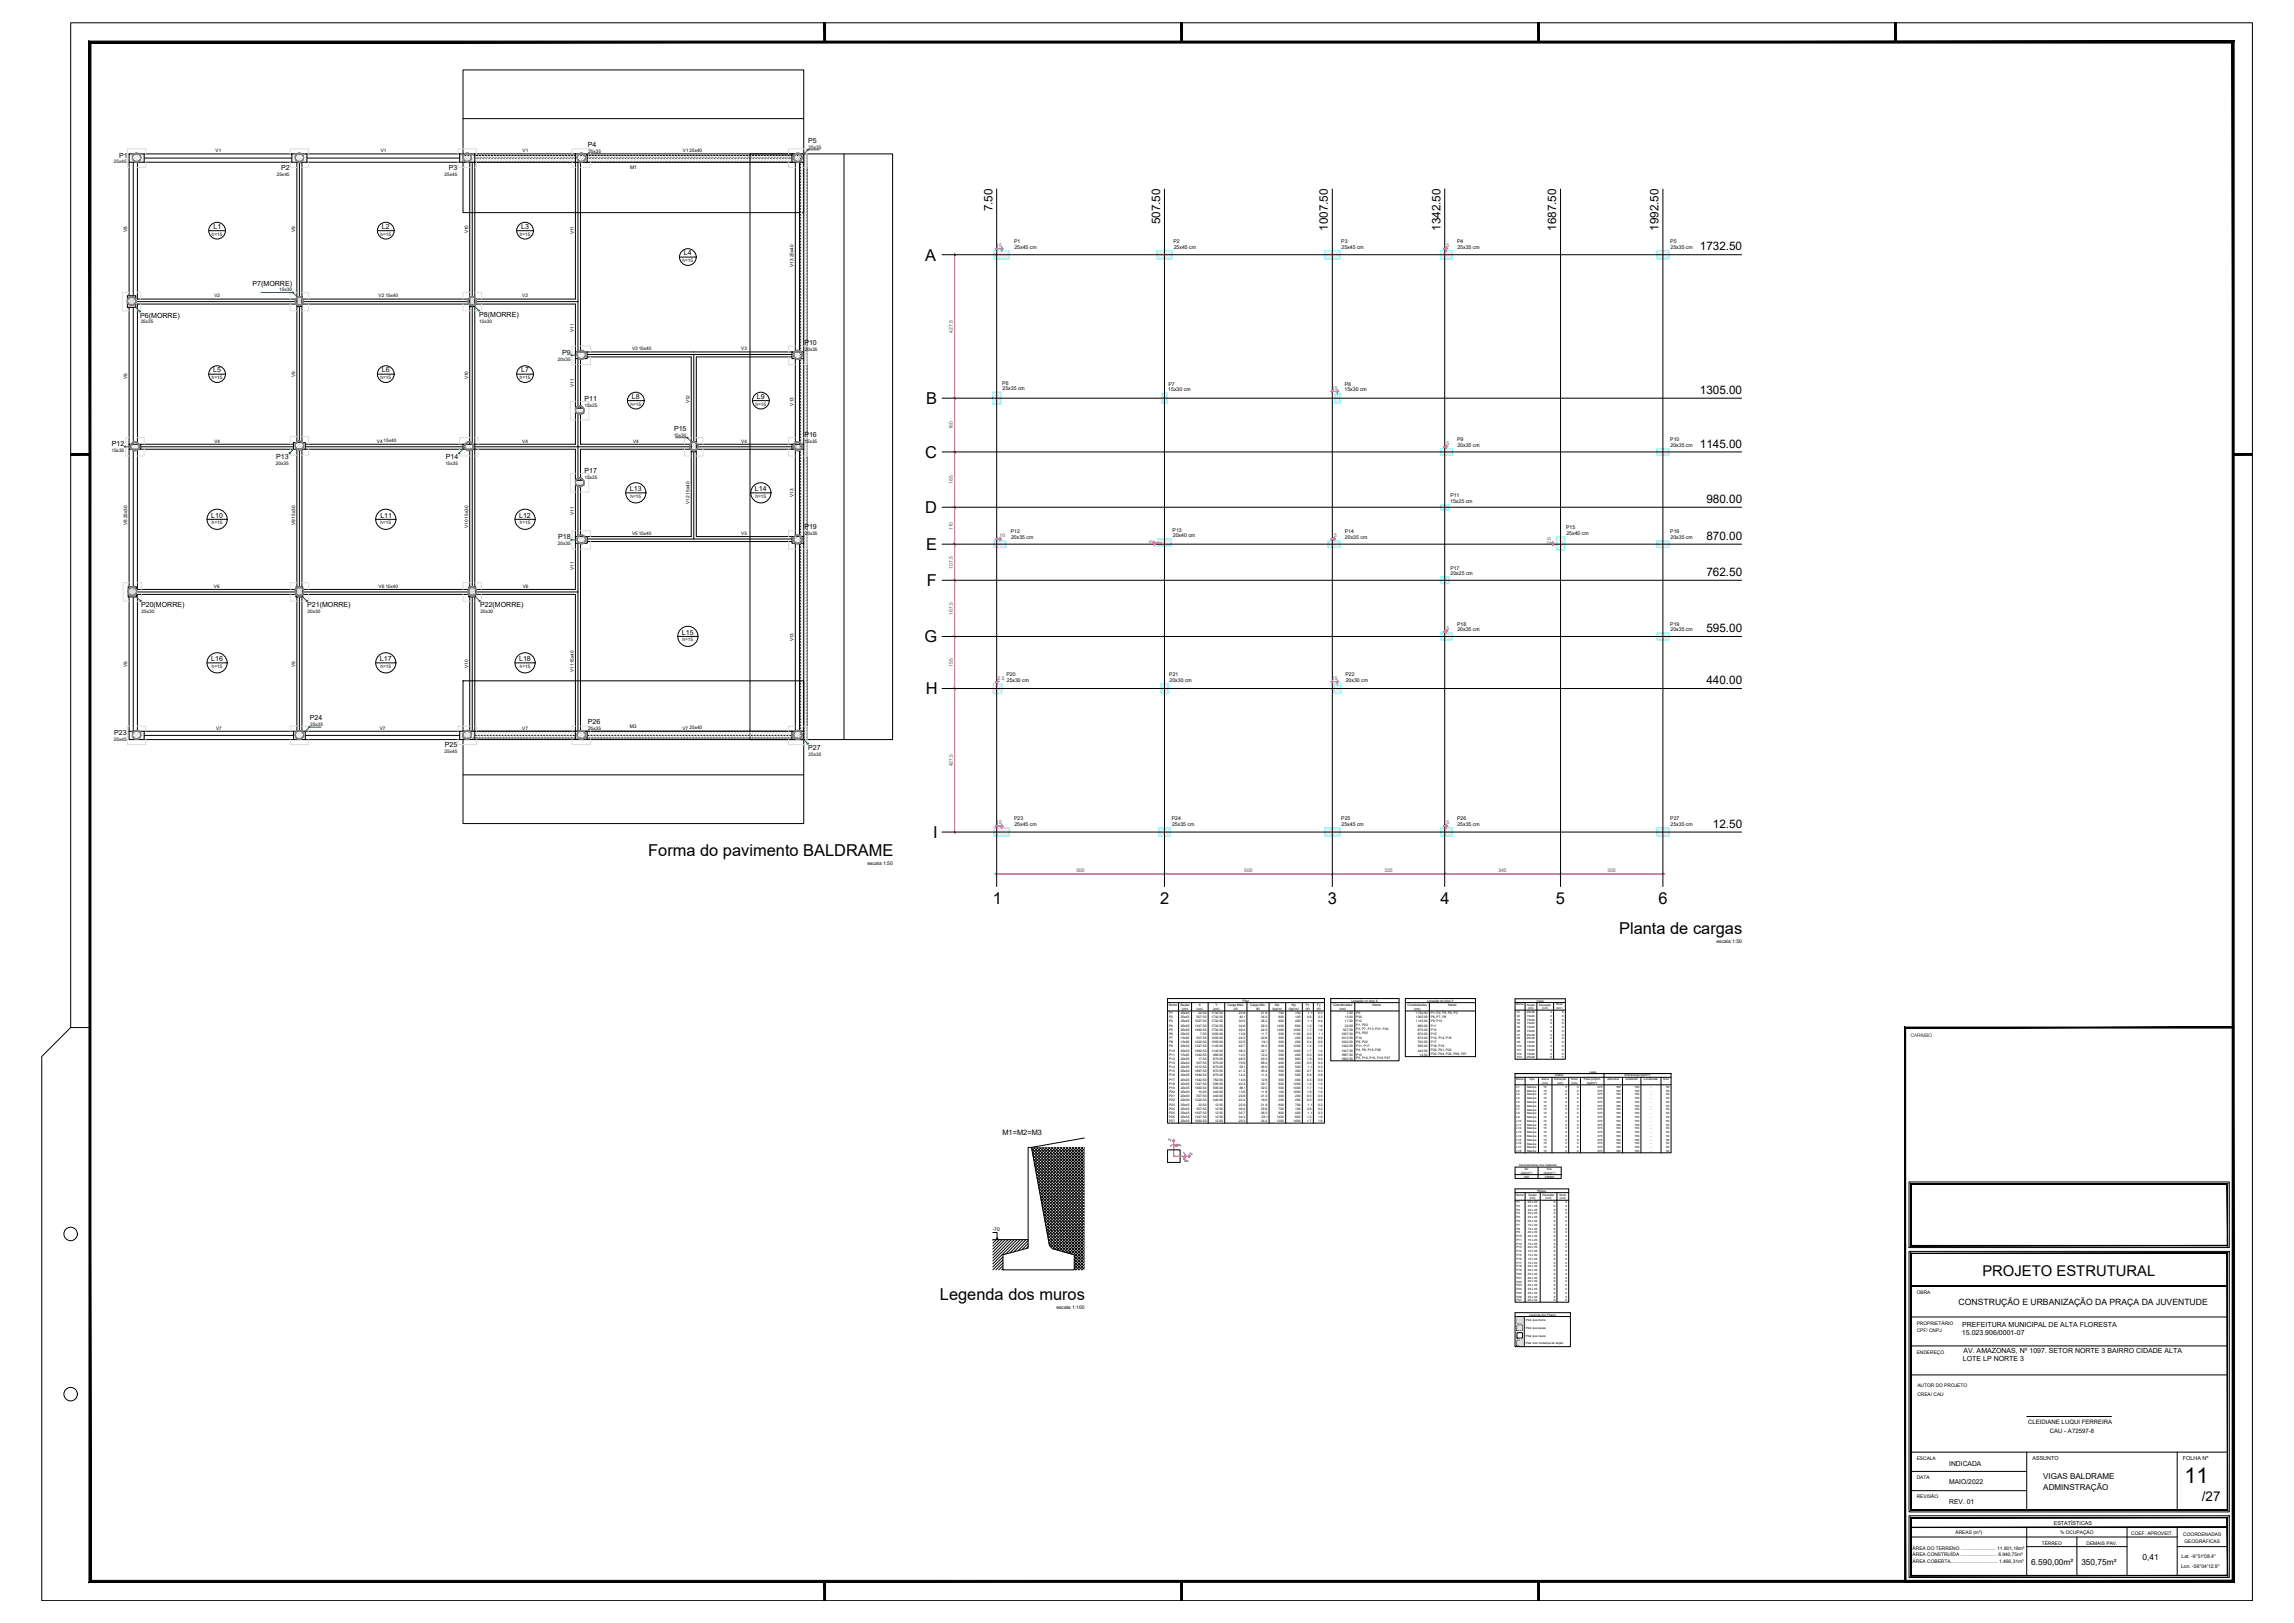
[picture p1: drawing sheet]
<svg xmlns="http://www.w3.org/2000/svg" width="1189mm" height="841mm" viewBox="0 0 1189 841" stroke-linecap="round" stroke-linejoin="round" font-family="sans-serif">
<defs><g id="words">
<text font-size="11.2" x="1132" y="768">11</text>
<g font-size="8.5">
<text x="480" y="135">A</text>
<text x="480" y="209">B</text>
<text x="479" y="237">C</text>
<text x="480" y="266">D</text>
<text x="480" y="285">E</text>
<text x="480" y="304">F</text>
<text x="479" y="333">G</text>
<text x="480" y="360">H</text>
<text x="484" y="434">I</text>
<text x="336" y="443">Forma do pavimento BALDRAME</text>
<text x="514" y="469">1</text>
<text x="601" y="469">2</text>
<text x="688" y="468">3</text>
<text x="747" y="469">4</text>
<text x="806" y="468">5</text>
<text x="859" y="468">6</text>
<text x="839" y="484">Planta de cargas</text>
<text x="487" y="673">Legenda dos muros</text>
</g>
<text font-size="7.7" x="1027" y="661">PROJETO ESTRUTURAL</text>
<text font-size="7" x="1141" y="778">/27</text>
<g font-size="6.1">
<text x="514" y="110" transform="rotate(-90 514 110)">7.50</text>
<text x="601" y="116" transform="rotate(-90 601 116)">507.50</text>
<text x="688" y="120" transform="rotate(-90 688 120)">1007.50</text>
<text x="746" y="120" transform="rotate(-90 746 120)">1342.50</text>
<text x="807" y="120" transform="rotate(-90 807 120)">1687.50</text>
<text x="860" y="120" transform="rotate(-90 860 120)">1992.50</text>
<text x="881" y="130">1732.50</text>
<text x="881" y="204">1305.00</text>
<text x="881" y="232">1145.00</text>
<text x="884" y="261">980.00</text>
<text x="884" y="280">870.00</text>
<text x="884" y="298">762.50</text>
<text x="884" y="328">595.00</text>
<text x="884" y="355">440.00</text>
<text x="888" y="429">12.50</text>
</g>
<text font-size="4.5" x="1015" y="676">CONSTRUÇÃO E URBANIZAÇÃO DA PRAÇA DA JUVENTUDE</text>
<g font-size="4.3">
<text x="1110" y="809">0,41</text>
<text x="1053" y="811">6.590,00m²</text>
<text x="1079" y="811">350,75m²</text>
</g>
<g font-size="4.2">
<text x="1059" y="766">VIGAS BALDRAME</text>
<text x="1059" y="772">ADMINSTRAÇÃO</text>
</g>
<text font-size="3.9" x="519" y="588">M1=M2=M3</text>
<g font-size="3.6">
<text x="305" y="76">P4</text>
<text x="419" y="74">P5</text>
<text x="62" y="82">P1</text>
<text x="146" y="88">P2</text>
<text x="233" y="88">P3</text>
<text x="111" y="119">L1</text>
<text x="198" y="119">L2</text>
<text x="270" y="119">L3</text>
<text x="354" y="132">L4</text>
<text x="131" y="148">P7(MORRE)</text>
<text x="73" y="165">P6(MORRE)</text>
<text x="248" y="164">P8(MORRE)</text>
<text x="417" y="179">P10</text>
<text x="291" y="184">P9</text>
<text x="110" y="193">L5</text>
<text x="198" y="193">L6</text>
<text x="270" y="193">L7</text>
<text x="303" y="208">P11</text>
<text x="327" y="207">L8</text>
<text x="392" y="207">L9</text>
<text x="349" y="223">P15</text>
<text x="417" y="226">P16</text>
<text x="58" y="231">P12</text>
<text x="143" y="238">P13</text>
<text x="231" y="238">P14</text>
<text x="303" y="245">P17</text>
<text x="326" y="255">L13</text>
<text x="391" y="255">L14</text>
<text x="109" y="268">L10</text>
<text x="197" y="268">L11</text>
<text x="269" y="268">L12</text>
<text x="417" y="274">P19</text>
<text x="289" y="280">P18</text>
<text x="73" y="315">P20(MORRE)</text>
<text x="159" y="315">P21(MORRE)</text>
<text x="249" y="315">P22(MORRE)</text>
<text x="353" y="329">L15</text>
<text x="109" y="343">L16</text>
<text x="197" y="343">L17</text>
<text x="269" y="343">L18</text>
<text x="161" y="373">P24</text>
<text x="305" y="375">P26</text>
<text x="59" y="381">P23</text>
<text x="231" y="387">P25</text>
<text x="419" y="388">P27</text>
<text x="1017" y="688">PREFEITURA MUNICIPAL DE ALTA FLORESTA</text>
<text x="1017" y="692">15.023.906/0001-07</text>
<text x="1018" y="701">AV. AMAZONAS, Nº 1097. SETOR NORTE 3 BAIRRO CIDADE ALTA</text>
<text x="1017" y="705">LOTE LP NORTE 3</text>
</g>
<g font-size="3.5">
<text x="1010" y="759">INDICADA</text>
<text x="1010" y="769">MAIO/2022</text>
<text x="1010" y="779">REV. 01</text>
</g>
<g font-size="3.1">
<text x="1051" y="738">CLEIDIANE LUQUI FERREIRA</text>
<text x="1062" y="743">CAU - A72597-8</text>
</g>
<g font-size="2.8">
<text x="1053" y="756">ASSUNTO</text>
<text x="1131" y="756">FOLHA Nº</text>
<text x="1064" y="790">ESTATÍSTICAS</text>
</g>
<g font-size="2.7">
<text x="526" y="126">P1</text>
<text x="608" y="126">P2</text>
<text x="695" y="126">P3</text>
<text x="755" y="126">P4</text>
<text x="866" y="126">P5</text>
<text x="526" y="129">25x45 cm</text>
<text x="608" y="129">25x45 cm</text>
<text x="695" y="129">25x45 cm</text>
<text x="755" y="129">25x35 cm</text>
<text x="866" y="129">25x35 cm</text>
<text x="519" y="199">P6</text>
<text x="520" y="202">25x35 cm</text>
<text x="605" y="203">15x30 cm</text>
<text x="606" y="200">P7</text>
<text x="697" y="203">15x30 cm</text>
<text x="697" y="200">P8</text>
<text x="755" y="229">P9</text>
<text x="755" y="231">20x35 cm</text>
<text x="866" y="229">P10</text>
<text x="866" y="231">20x35 cm</text>
<text x="752" y="258">P11</text>
<text x="752" y="261">15x25 cm</text>
<text x="608" y="276">P13</text>
<text x="812" y="274">P15</text>
<text x="524" y="276">P12</text>
<text x="524" y="279">20x35 cm</text>
<text x="608" y="278">20x40 cm</text>
<text x="697" y="276">P14</text>
<text x="697" y="279">20x35 cm</text>
<text x="812" y="277">25x40 cm</text>
<text x="866" y="276">P16</text>
<text x="866" y="279">20x35 cm</text>
<text x="752" y="295">P17</text>
<text x="752" y="298">20x25 cm</text>
<text x="755" y="324">P18</text>
<text x="755" y="327">20x35 cm</text>
<text x="866" y="324">P19</text>
<text x="866" y="327">20x35 cm</text>
<text x="522" y="350">P20</text>
<text x="522" y="353">25x30 cm</text>
<text x="606" y="350">P21</text>
<text x="606" y="353">20x30 cm</text>
<text x="697" y="350">P22</text>
<text x="697" y="353">20x30 cm</text>
<text x="526" y="425">P23</text>
<text x="607" y="425">P24</text>
<text x="695" y="425">P25</text>
<text x="755" y="425">P26</text>
<text x="866" y="425">P27</text>
<text x="526" y="428">25x45 cm</text>
<text x="607" y="428">25x35 cm</text>
<text x="695" y="428">25x45 cm</text>
<text x="755" y="428">25x35 cm</text>
<text x="866" y="428">25x35 cm</text>
</g>
<g font-size="2.6">
<text x="327" y="88">M1</text>
<text x="413" y="233" transform="rotate(-90 413 233)">M2</text>
<text x="326" y="377">M3</text>
<text x="450" y="448">escala 1:50</text>
<text x="890" y="489">escala 1:50</text>
<text x="514" y="638">-70</text>
<text x="547" y="678">escala 1:100</text>
<text x="1131" y="807">Lat. -9°51'08.4''</text>
<text x="1130" y="812">Lon. -56°04'12.9''</text>
</g>
<g font-size="2.6" fill="#545454">
<text x="516" y="128">15</text>
<text x="750" y="128">5</text>
<text x="494" y="172" transform="rotate(-90 494 172)">427.5</text>
<text x="690" y="202">15</text>
<text x="494" y="222" transform="rotate(-90 494 222)">160</text>
<text x="750" y="231">5</text>
<text x="494" y="251" transform="rotate(-90 494 251)">165</text>
<text x="494" y="275" transform="rotate(-90 494 275)">110</text>
<text x="518" y="278">10</text>
<text x="597" y="281" transform="rotate(-90 597 281)">5</text>
<text x="691" y="278">5</text>
<text x="804" y="282" transform="rotate(-90 804 282)">2.5</text>
<text x="494" y="295" transform="rotate(-90 494 295)">107.5</text>
<text x="494" y="319" transform="rotate(-90 494 319)">167.5</text>
<text x="750" y="326">5</text>
<text x="494" y="346" transform="rotate(-90 494 346)">155</text>
<text x="517" y="352">2.5</text>
<text x="690" y="352">15</text>
<text x="494" y="397" transform="rotate(-90 494 397)">427.5</text>
<text x="516" y="427">15</text>
<text x="750" y="427">5</text>
<text x="558" y="452">500</text>
<text x="645" y="452">500</text>
<text x="717" y="452">335</text>
<text x="777" y="452">345</text>
<text x="833" y="452">305</text>
</g>
<g font-size="2.5">
<text x="990" y="537">CARIMBO</text>
<text x="993" y="670">OBRA</text>
<text x="993" y="686">PROPRIETÁRIO</text>
<text x="993" y="690">CPF/ CNPJ</text>
<text x="993" y="701">ENDEREÇO</text>
<text x="994" y="719">AUTOR DO PROJETO</text>
<text x="994" y="724">CREA/ CAU</text>
<text x="993" y="756">ESCALA</text>
<text x="993" y="766">DATA</text>
<text x="993" y="776">REVISÃO</text>
<text x="1013" y="795">ÁREAS (m²)</text>
<text x="1068" y="795">% OCUPAÇÃO</text>
<text x="1104" y="795">COEF. APROVEIT.</text>
<text x="1131" y="796">COORDENADAS</text>
<text x="991" y="803">ÁREA DO TERRENO .......................... 11.801,18m²</text>
<text x="1058" y="800">TÉRREO</text>
<text x="1081" y="800">DEMAIS PAV.</text>
<text x="1132" y="799">GEOGRÁFICAS</text>
<text x="991" y="806">ÁREA CONSTRUÍDA ........................... 6.940,75m²</text>
<text x="991" y="810">ÁREA COBERTA................................... 1.466,31m²</text>
</g>
<g font-size="2.4">
<text x="419" y="77">25x35</text>
<text x="112" y="79">V1</text>
<text x="197" y="79">V1</text>
<text x="271" y="79">V1</text>
<text x="305" y="79">25x35</text>
<text x="354" y="79">V125x40</text>
<text x="59" y="85">25x45</text>
<text x="143" y="91">25x45</text>
<text x="230" y="91">25x45</text>
<text x="66" y="120" transform="rotate(-90 66 120)">V8</text>
<text x="110" y="122">h=15</text>
<text x="153" y="120" transform="rotate(-90 153 120)">V9</text>
<text x="197" y="122">h=15</text>
<text x="243" y="121" transform="rotate(-90 243 121)">V10</text>
<text x="269" y="122">h=15</text>
<text x="297" y="121" transform="rotate(-90 297 121)">V11</text>
<text x="354" y="136">h=15</text>
<text x="411" y="133" transform="rotate(-90 411 133)">25x40</text>
<text x="411" y="138" transform="rotate(-90 411 138)">V13</text>
<text x="111" y="154">V2</text>
<text x="145" y="151">15x30</text>
<text x="196" y="154">V2</text>
<text x="200" y="154">15x40</text>
<text x="271" y="154">V2</text>
<text x="73" y="168">25x35</text>
<text x="248" y="167">15x30</text>
<text x="297" y="172" transform="rotate(-90 297 172)">V11</text>
<text x="328" y="181">V3</text>
<text x="331" y="181">15x40</text>
<text x="384" y="181">V3</text>
<text x="417" y="182">20x35</text>
<text x="289" y="187">20x35</text>
<text x="66" y="196" transform="rotate(-90 66 196)">V8</text>
<text x="110" y="196">h=15</text>
<text x="153" y="196" transform="rotate(-90 153 196)">V9</text>
<text x="197" y="196">h=15</text>
<text x="243" y="197" transform="rotate(-90 243 197)">V10</text>
<text x="269" y="196">h=15</text>
<text x="297" y="201" transform="rotate(-90 297 201)">V11</text>
<text x="357" y="209" transform="rotate(-90 357 209)">V12</text>
<text x="303" y="211">15x25</text>
<text x="327" y="210">h=15</text>
<text x="392" y="210">h=15</text>
<text x="411" y="210" transform="rotate(-90 411 210)">V13</text>
<text x="349" y="226">15x30</text>
<text x="111" y="229">V4</text>
<text x="195" y="229">V4</text>
<text x="199" y="229">15x40</text>
<text x="271" y="229">V4</text>
<text x="328" y="229">V4</text>
<text x="384" y="229">V4</text>
<text x="417" y="230">15x35</text>
<text x="58" y="234">15x35</text>
<text x="143" y="241">20x35</text>
<text x="231" y="241">15x35</text>
<text x="303" y="248">15x25</text>
<text x="327" y="258">h=15</text>
<text x="357" y="256" transform="rotate(-90 357 256)">15x40</text>
<text x="392" y="258">h=15</text>
<text x="411" y="258" transform="rotate(-90 411 258)">V13</text>
<text x="357" y="261" transform="rotate(-90 357 261)">V12</text>
<text x="66" y="269" transform="rotate(-90 66 269)">25x30</text>
<text x="153" y="269" transform="rotate(-90 153 269)">15x30</text>
<text x="243" y="269" transform="rotate(-90 243 269)">15x30</text>
<text x="297" y="267" transform="rotate(-90 297 267)">V11</text>
<text x="66" y="272" transform="rotate(-90 66 272)">V8</text>
<text x="110" y="272">h=15</text>
<text x="153" y="272" transform="rotate(-90 153 272)">V9</text>
<text x="197" y="272">h=15</text>
<text x="243" y="274" transform="rotate(-90 243 274)">V10</text>
<text x="269" y="272">h=15</text>
<text x="328" y="277">V5</text>
<text x="331" y="277">15x40</text>
<text x="384" y="277">V5</text>
<text x="417" y="277">20x35</text>
<text x="289" y="283">20x35</text>
<text x="297" y="295" transform="rotate(-90 297 295)">V11</text>
<text x="111" y="305">V6</text>
<text x="196" y="305">V6</text>
<text x="200" y="305">15x40</text>
<text x="271" y="305">V6</text>
<text x="73" y="318">25x30</text>
<text x="159" y="318">20x30</text>
<text x="249" y="318">20x30</text>
<text x="354" y="332">h=15</text>
<text x="411" y="332" transform="rotate(-90 411 332)">V13</text>
<text x="66" y="346" transform="rotate(-90 66 346)">V8</text>
<text x="110" y="346">h=15</text>
<text x="153" y="346" transform="rotate(-90 153 346)">V9</text>
<text x="197" y="346">h=15</text>
<text x="243" y="346" transform="rotate(-90 243 346)">V10</text>
<text x="269" y="346">h=15</text>
<text x="297" y="348" transform="rotate(-90 297 348)">V1115x40</text>
<text x="161" y="376">25x35</text>
<text x="357" y="378">25x40</text>
<text x="59" y="384">25x45</text>
<text x="112" y="378">V7</text>
<text x="197" y="378">V7</text>
<text x="271" y="378">V7</text>
<text x="305" y="378">25x35</text>
<text x="354" y="378">V7</text>
<text x="230" y="390">25x45</text>
<text x="419" y="391">25x35</text>
</g>
<g font-size="1.7">
<text x="606" y="521">Nome</text>
<text x="612" y="521">Seção</text>
<text x="621" y="521">X</text>
<text x="630" y="521">Y</text>
<text x="636" y="521">Carga Máx.</text>
<text x="644" y="519">Pilar</text>
<text x="648" y="521">Carga Mín.</text>
<text x="661" y="521">Mx</text>
<text x="669" y="521">My</text>
<text x="677" y="521">Fx</text>
<text x="683" y="521">Fy</text>
<text x="691" y="521">Coordenadas</text>
<text x="700" y="519">Locação no eixo X</text>
<text x="711" y="521">Nome</text>
<text x="730" y="521">Coordenadas</text>
<text x="740" y="519">Locação no eixo Y</text>
<text x="750" y="521">Nome</text>
<text x="606" y="526">P1</text>
<text x="606" y="528">P2</text>
<text x="612" y="526">25x45</text>
<text x="612" y="528">25x45</text>
<text x="612" y="523">(cm)</text>
<text x="620" y="523">(cm)</text>
<text x="620" y="528">507.50</text>
<text x="621" y="526">22.50</text>
<text x="628" y="526">1732.50</text>
<text x="628" y="528">1732.50</text>
<text x="629" y="523">(cm)</text>
<text x="639" y="523">(tf)</text>
<text x="642" y="526">25.8</text>
<text x="642" y="528">40.1</text>
<text x="651" y="523">(tf)</text>
<text x="654" y="526">21.6</text>
<text x="654" y="528">34.3</text>
<text x="659" y="523">(kgf.m)</text>
<text x="663" y="526">700</text>
<text x="663" y="528">800</text>
<text x="668" y="523">(kgf.m)</text>
<text x="671" y="526">700</text>
<text x="671" y="528">100</text>
<text x="677" y="523">(tf)</text>
<text x="677" y="528">0.6</text>
<text x="678" y="526">1.1</text>
<text x="682" y="523">(tf)</text>
<text x="683" y="526">0.3</text>
<text x="683" y="528">0.3</text>
<text x="694" y="523">(cm)</text>
<text x="697" y="528">10.00</text>
<text x="698" y="526">7.50</text>
<text x="703" y="526">P6</text>
<text x="703" y="528">P20</text>
<text x="733" y="523">(cm)</text>
<text x="734" y="526">1732.50</text>
<text x="734" y="528">1305.00</text>
<text x="742" y="525">P1, P2, P3, P4, P5</text>
<text x="742" y="527">P6, P7, P8</text>
<text x="606" y="530">P3</text>
<text x="606" y="532">P4</text>
<text x="612" y="530">25x45</text>
<text x="612" y="532">25x35</text>
<text x="619" y="530">1007.50</text>
<text x="619" y="532">1347.50</text>
<text x="628" y="530">1732.50</text>
<text x="628" y="532">1732.50</text>
<text x="642" y="530">30.5</text>
<text x="642" y="532">34.6</text>
<text x="654" y="530">26.2</text>
<text x="654" y="532">29.3</text>
<text x="662" y="532">1400</text>
<text x="663" y="530">900</text>
<text x="671" y="530">400</text>
<text x="671" y="532">600</text>
<text x="677" y="532">1.2</text>
<text x="678" y="530">1.1</text>
<text x="683" y="530">0.4</text>
<text x="683" y="532">1.6</text>
<text x="697" y="530">17.50</text>
<text x="697" y="532">22.50</text>
<text x="703" y="530">P12</text>
<text x="703" y="532">P1, P23</text>
<text x="703" y="534">P2, P7, P13, P21, P24</text>
<text x="734" y="530">1145.00</text>
<text x="735" y="532">980.00</text>
<text x="742" y="530">P9, P10</text>
<text x="742" y="532">P11</text>
<text x="606" y="534">P5</text>
<text x="606" y="536">P6</text>
<text x="606" y="538">P7</text>
<text x="612" y="538">15x30</text>
<text x="612" y="534">25x35</text>
<text x="612" y="536">25x35</text>
<text x="619" y="534">1992.50</text>
<text x="620" y="538">507.50</text>
<text x="622" y="536">7.50</text>
<text x="628" y="534">1732.50</text>
<text x="628" y="536">1305.00</text>
<text x="628" y="538">1305.00</text>
<text x="642" y="534">29.4</text>
<text x="642" y="536">13.8</text>
<text x="642" y="538">24.5</text>
<text x="654" y="534">24.5</text>
<text x="654" y="536">11.7</text>
<text x="654" y="538">20.8</text>
<text x="662" y="534">1200</text>
<text x="663" y="536">200</text>
<text x="663" y="538">300</text>
<text x="670" y="534">1400</text>
<text x="670" y="536">1100</text>
<text x="671" y="538">200</text>
<text x="677" y="534">1.7</text>
<text x="677" y="536">2.0</text>
<text x="677" y="538">0.4</text>
<text x="683" y="534">1.6</text>
<text x="683" y="538">0.9</text>
<text x="683" y="536">1.1</text>
<text x="695" y="536">1007.50</text>
<text x="695" y="538">1012.50</text>
<text x="696" y="534">507.50</text>
<text x="703" y="536">P3, P25</text>
<text x="703" y="538">P14</text>
<text x="735" y="534">875.00</text>
<text x="735" y="536">872.50</text>
<text x="735" y="538">870.00</text>
<text x="742" y="534">P13</text>
<text x="742" y="536">P15</text>
<text x="742" y="538">P12, P14, P16</text>
<text x="606" y="541">P8</text>
<text x="606" y="543">P9</text>
<text x="606" y="545">P10</text>
<text x="612" y="541">15x30</text>
<text x="612" y="543">20x35</text>
<text x="612" y="545">20x35</text>
<text x="619" y="541">1022.50</text>
<text x="619" y="543">1347.50</text>
<text x="619" y="545">1992.50</text>
<text x="628" y="541">1305.00</text>
<text x="628" y="543">1145.00</text>
<text x="628" y="545">1145.00</text>
<text x="642" y="541">22.5</text>
<text x="642" y="543">40.7</text>
<text x="642" y="545">38.3</text>
<text x="654" y="543">34.2</text>
<text x="654" y="545">32.7</text>
<text x="654" y="541">19.1</text>
<text x="663" y="541">300</text>
<text x="663" y="543">600</text>
<text x="663" y="545">500</text>
<text x="670" y="543">1200</text>
<text x="670" y="545">1400</text>
<text x="671" y="541">200</text>
<text x="677" y="541">0.4</text>
<text x="677" y="543">1.4</text>
<text x="677" y="545">1.7</text>
<text x="683" y="541">0.8</text>
<text x="683" y="543">1.5</text>
<text x="683" y="545">1.4</text>
<text x="695" y="541">1022.50</text>
<text x="695" y="543">1342.50</text>
<text x="695" y="545">1347.50</text>
<text x="703" y="540">P8, P22</text>
<text x="703" y="543">P11, P17</text>
<text x="703" y="545">P4, P9, P18, P26</text>
<text x="735" y="541">762.50</text>
<text x="735" y="543">595.00</text>
<text x="735" y="545">440.00</text>
<text x="742" y="541">P17</text>
<text x="742" y="543">P18, P19</text>
<text x="742" y="545">P20, P21, P22</text>
<text x="606" y="547">P11</text>
<text x="606" y="549">P12</text>
<text x="606" y="551">P13</text>
<text x="612" y="547">15x25</text>
<text x="612" y="549">20x35</text>
<text x="612" y="551">20x40</text>
<text x="619" y="547">1342.50</text>
<text x="620" y="551">507.50</text>
<text x="621" y="549">17.50</text>
<text x="629" y="547">980.00</text>
<text x="629" y="549">870.00</text>
<text x="629" y="551">875.00</text>
<text x="642" y="547">14.0</text>
<text x="642" y="549">46.5</text>
<text x="642" y="551">79.8</text>
<text x="654" y="547">12.2</text>
<text x="654" y="549">40.3</text>
<text x="654" y="551">68.4</text>
<text x="663" y="547">300</text>
<text x="663" y="549">300</text>
<text x="663" y="551">400</text>
<text x="671" y="547">400</text>
<text x="671" y="549">900</text>
<text x="671" y="551">200</text>
<text x="677" y="551">0.5</text>
<text x="677" y="547">0.3</text>
<text x="677" y="549">1.3</text>
<text x="683" y="547">0.6</text>
<text x="683" y="549">0.4</text>
<text x="683" y="551">0.3</text>
<text x="695" y="547">1687.50</text>
<text x="695" y="549">1992.50</text>
<text x="703" y="547">P15</text>
<text x="703" y="549">P5, P10, P16, P19, P27</text>
<text x="736" y="547">12.50</text>
<text x="742" y="547">P23, P24, P25, P26, P27</text>
<text x="606" y="554">P14</text>
<text x="606" y="556">P15</text>
<text x="606" y="558">P16</text>
<text x="612" y="554">20x35</text>
<text x="612" y="556">25x40</text>
<text x="612" y="558">20x35</text>
<text x="619" y="554">1012.50</text>
<text x="619" y="556">1687.50</text>
<text x="619" y="558">1992.50</text>
<text x="629" y="554">870.00</text>
<text x="629" y="556">872.50</text>
<text x="629" y="558">870.00</text>
<text x="642" y="556">41.2</text>
<text x="642" y="558">14.4</text>
<text x="642" y="554">53.1</text>
<text x="654" y="554">46.0</text>
<text x="654" y="556">35.4</text>
<text x="654" y="558">11.4</text>
<text x="663" y="554">400</text>
<text x="663" y="556">500</text>
<text x="663" y="558">300</text>
<text x="671" y="554">500</text>
<text x="671" y="556">300</text>
<text x="671" y="558">500</text>
<text x="677" y="558">0.8</text>
<text x="677" y="556">0.7</text>
<text x="678" y="554">1.1</text>
<text x="683" y="554">0.3</text>
<text x="683" y="556">0.3</text>
<text x="683" y="558">0.8</text>
<text x="606" y="560">P17</text>
<text x="606" y="562">P18</text>
<text x="612" y="560">20x25</text>
<text x="612" y="562">20x35</text>
<text x="619" y="560">1342.50</text>
<text x="619" y="562">1347.50</text>
<text x="629" y="560">762.50</text>
<text x="629" y="562">595.00</text>
<text x="642" y="560">14.6</text>
<text x="642" y="562">40.3</text>
<text x="654" y="560">12.6</text>
<text x="654" y="562">33.7</text>
<text x="663" y="560">300</text>
<text x="663" y="562">600</text>
<text x="670" y="562">1200</text>
<text x="671" y="560">400</text>
<text x="677" y="560">0.3</text>
<text x="677" y="562">1.4</text>
<text x="683" y="560">0.8</text>
<text x="683" y="562">1.5</text>
<text x="606" y="564">P19</text>
<text x="606" y="566">P20</text>
<text x="606" y="569">P21</text>
<text x="612" y="564">20x35</text>
<text x="612" y="566">25x30</text>
<text x="612" y="569">20x30</text>
<text x="619" y="564">1992.50</text>
<text x="620" y="569">507.50</text>
<text x="621" y="566">10.00</text>
<text x="629" y="564">595.00</text>
<text x="629" y="566">440.00</text>
<text x="629" y="569">440.00</text>
<text x="642" y="566">13.6</text>
<text x="642" y="569">24.8</text>
<text x="642" y="564">38.1</text>
<text x="654" y="564">32.5</text>
<text x="654" y="566">11.6</text>
<text x="654" y="569">21.0</text>
<text x="663" y="564">500</text>
<text x="663" y="566">100</text>
<text x="663" y="569">300</text>
<text x="670" y="564">1400</text>
<text x="670" y="566">1000</text>
<text x="671" y="569">200</text>
<text x="677" y="566">1.8</text>
<text x="677" y="569">0.5</text>
<text x="677" y="564">1.7</text>
<text x="683" y="564">1.4</text>
<text x="683" y="566">1.0</text>
<text x="683" y="569">0.9</text>
<text x="606" y="571">P22</text>
<text x="606" y="573">P23</text>
<text x="606" y="575">P24</text>
<text x="612" y="571">20x30</text>
<text x="612" y="573">25x45</text>
<text x="612" y="575">25x35</text>
<text x="619" y="571">1022.50</text>
<text x="620" y="575">507.50</text>
<text x="621" y="573">22.50</text>
<text x="629" y="571">440.00</text>
<text x="630" y="573">12.50</text>
<text x="630" y="575">12.50</text>
<text x="642" y="571">22.4</text>
<text x="642" y="573">25.9</text>
<text x="642" y="575">39.4</text>
<text x="654" y="571">19.0</text>
<text x="654" y="573">21.8</text>
<text x="654" y="575">33.8</text>
<text x="663" y="571">200</text>
<text x="663" y="573">600</text>
<text x="663" y="575">700</text>
<text x="671" y="571">200</text>
<text x="671" y="573">700</text>
<text x="671" y="575">100</text>
<text x="677" y="571">0.5</text>
<text x="677" y="575">0.6</text>
<text x="678" y="573">1.1</text>
<text x="683" y="571">0.8</text>
<text x="683" y="573">0.2</text>
<text x="683" y="575">0.2</text>
<text x="606" y="577">P25</text>
<text x="606" y="579">P26</text>
<text x="606" y="582">P27</text>
<text x="612" y="577">25x45</text>
<text x="612" y="579">25x35</text>
<text x="612" y="581">25x35</text>
<text x="619" y="577">1007.50</text>
<text x="619" y="579">1347.50</text>
<text x="619" y="581">1992.50</text>
<text x="630" y="577">12.50</text>
<text x="630" y="579">12.50</text>
<text x="630" y="581">12.50</text>
<text x="642" y="577">30.7</text>
<text x="642" y="579">34.4</text>
<text x="642" y="581">29.3</text>
<text x="654" y="577">26.3</text>
<text x="654" y="582">24.4</text>
<text x="654" y="579">29.1</text>
<text x="662" y="579">1400</text>
<text x="662" y="581">1200</text>
<text x="663" y="577">800</text>
<text x="670" y="581">1400</text>
<text x="671" y="577">400</text>
<text x="671" y="579">600</text>
<text x="677" y="579">1.2</text>
<text x="677" y="582">1.7</text>
<text x="678" y="577">1.1</text>
<text x="683" y="577">0.3</text>
<text x="683" y="579">1.6</text>
<text x="683" y="581">1.6</text>
</g>
<g font-size="1.6">
<text x="606" y="591">Fy</text>
<text x="610" y="594">My</text>
<text x="616" y="598">Fx</text>
<text x="614" y="602">Mx</text>
</g>
<g font-size="1.5">
<text x="786" y="521">Nome</text>
<text x="791" y="521">Seção</text>
<text x="796" y="519">Vigas</text>
<text x="798" y="521">Elevação</text>
<text x="806" y="521">Nível</text>
<text x="786" y="525">V1</text>
<text x="786" y="527">V2</text>
<text x="791" y="527">15x40</text>
<text x="791" y="525">25x40</text>
<text x="792" y="523">(cm)</text>
<text x="799" y="523">(cm)</text>
<text x="804" y="525">0</text>
<text x="804" y="527">0</text>
<text x="807" y="523">(cm)</text>
<text x="810" y="525">0</text>
<text x="810" y="527">0</text>
<text x="786" y="529">V3</text>
<text x="786" y="531">V4</text>
<text x="786" y="533">V5</text>
<text x="791" y="529">15x40</text>
<text x="791" y="531">15x40</text>
<text x="791" y="533">15x40</text>
<text x="804" y="529">0</text>
<text x="804" y="531">0</text>
<text x="804" y="533">0</text>
<text x="810" y="529">0</text>
<text x="810" y="531">0</text>
<text x="810" y="533">0</text>
<text x="786" y="535">V6</text>
<text x="786" y="537">V7</text>
<text x="786" y="539">V8</text>
<text x="791" y="535">15x40</text>
<text x="791" y="537">25x40</text>
<text x="791" y="539">25x30</text>
<text x="804" y="535">0</text>
<text x="804" y="537">0</text>
<text x="804" y="539">0</text>
<text x="810" y="535">0</text>
<text x="810" y="537">0</text>
<text x="810" y="539">0</text>
<text x="786" y="541">V9</text>
<text x="786" y="543">V10</text>
<text x="786" y="545">V11</text>
<text x="791" y="541">15x30</text>
<text x="791" y="543">15x30</text>
<text x="791" y="545">15x40</text>
<text x="804" y="541">0</text>
<text x="804" y="543">0</text>
<text x="804" y="545">0</text>
<text x="810" y="541">0</text>
<text x="810" y="543">0</text>
<text x="810" y="545">0</text>
<text x="786" y="546">V12</text>
<text x="786" y="548">V13</text>
<text x="791" y="546">15x40</text>
<text x="791" y="548">25x40</text>
<text x="804" y="546">0</text>
<text x="804" y="548">0</text>
<text x="810" y="546">0</text>
<text x="810" y="548">0</text>
<text x="806" y="558">Dados</text>
<text x="824" y="556">Lajes</text>
<text x="842" y="558">Sobrecarga (kgf/m²)</text>
<text x="786" y="560">Nome</text>
<text x="786" y="564">L1</text>
<text x="791" y="564">Maciça</text>
<text x="792" y="560">Tipo</text>
<text x="799" y="560">Altura</text>
<text x="799" y="562">(cm)</text>
<text x="800" y="564">15</text>
<text x="805" y="560">Elevação</text>
<text x="807" y="562">(cm)</text>
<text x="811" y="564">0</text>
<text x="814" y="560">Nível</text>
<text x="815" y="562">(cm)</text>
<text x="817" y="564">0</text>
<text x="821" y="560">Peso próprio</text>
<text x="823" y="562">(kgf/m²)</text>
<text x="828" y="564">375</text>
<text x="833" y="560">Adicional</text>
<text x="837" y="564">100</text>
<text x="843" y="560">Acidental</text>
<text x="847" y="564">150</text>
<text x="852" y="560">Localizada</text>
<text x="855" y="564">-</text>
<text x="862" y="560">Solo</text>
<text x="864" y="564">50</text>
<text x="786" y="566">L2</text>
<text x="786" y="568">L3</text>
<text x="786" y="570">L4</text>
<text x="791" y="566">Maciça</text>
<text x="791" y="568">Maciça</text>
<text x="791" y="570">Maciça</text>
<text x="800" y="566">15</text>
<text x="800" y="568">15</text>
<text x="800" y="570">15</text>
<text x="811" y="566">0</text>
<text x="811" y="568">0</text>
<text x="811" y="570">0</text>
<text x="817" y="566">0</text>
<text x="817" y="568">0</text>
<text x="817" y="570">0</text>
<text x="828" y="566">375</text>
<text x="828" y="568">375</text>
<text x="828" y="570">375</text>
<text x="837" y="566">100</text>
<text x="837" y="568">100</text>
<text x="837" y="570">100</text>
<text x="847" y="566">150</text>
<text x="847" y="568">150</text>
<text x="847" y="570">150</text>
<text x="855" y="566">-</text>
<text x="855" y="568">-</text>
<text x="855" y="570">-</text>
<text x="864" y="566">50</text>
<text x="864" y="568">50</text>
<text x="864" y="570">50</text>
<text x="786" y="572">L5</text>
<text x="786" y="573">L6</text>
<text x="786" y="575">L7</text>
<text x="791" y="572">Maciça</text>
<text x="791" y="574">Maciça</text>
<text x="791" y="575">Maciça</text>
<text x="800" y="572">15</text>
<text x="800" y="573">15</text>
<text x="800" y="575">15</text>
<text x="811" y="572">0</text>
<text x="811" y="573">0</text>
<text x="811" y="575">0</text>
<text x="817" y="572">0</text>
<text x="817" y="573">0</text>
<text x="817" y="575">0</text>
<text x="828" y="572">375</text>
<text x="828" y="573">375</text>
<text x="828" y="575">375</text>
<text x="837" y="572">100</text>
<text x="837" y="573">100</text>
<text x="837" y="575">100</text>
<text x="847" y="572">150</text>
<text x="847" y="573">150</text>
<text x="847" y="575">150</text>
<text x="855" y="572">-</text>
<text x="855" y="573">-</text>
<text x="855" y="575">-</text>
<text x="864" y="572">50</text>
<text x="864" y="573">50</text>
<text x="864" y="575">50</text>
<text x="786" y="577">L8</text>
<text x="786" y="579">L9</text>
<text x="786" y="581">L10</text>
<text x="791" y="577">Maciça</text>
<text x="791" y="579">Maciça</text>
<text x="791" y="581">Maciça</text>
<text x="800" y="577">15</text>
<text x="800" y="579">15</text>
<text x="800" y="581">15</text>
<text x="811" y="577">0</text>
<text x="811" y="579">0</text>
<text x="811" y="581">0</text>
<text x="817" y="577">0</text>
<text x="817" y="579">0</text>
<text x="817" y="581">0</text>
<text x="828" y="577">375</text>
<text x="828" y="579">375</text>
<text x="828" y="581">375</text>
<text x="837" y="577">100</text>
<text x="837" y="579">100</text>
<text x="837" y="581">100</text>
<text x="847" y="577">150</text>
<text x="847" y="579">150</text>
<text x="847" y="581">150</text>
<text x="855" y="577">-</text>
<text x="855" y="579">-</text>
<text x="855" y="581">-</text>
<text x="864" y="577">50</text>
<text x="864" y="579">50</text>
<text x="864" y="581">50</text>
<text x="786" y="583">L11</text>
<text x="786" y="585">L12</text>
<text x="786" y="587">L13</text>
<text x="791" y="583">Maciça</text>
<text x="791" y="585">Maciça</text>
<text x="791" y="587">Maciça</text>
<text x="800" y="583">15</text>
<text x="800" y="585">15</text>
<text x="800" y="587">15</text>
<text x="811" y="583">0</text>
<text x="811" y="585">0</text>
<text x="811" y="587">0</text>
<text x="817" y="583">0</text>
<text x="817" y="585">0</text>
<text x="817" y="587">0</text>
<text x="828" y="583">375</text>
<text x="828" y="585">375</text>
<text x="828" y="587">375</text>
<text x="837" y="583">100</text>
<text x="837" y="585">100</text>
<text x="837" y="587">100</text>
<text x="847" y="583">150</text>
<text x="847" y="585">150</text>
<text x="847" y="587">150</text>
<text x="855" y="583">-</text>
<text x="855" y="585">-</text>
<text x="855" y="587">-</text>
<text x="864" y="583">50</text>
<text x="864" y="585">50</text>
<text x="864" y="587">50</text>
<text x="786" y="589">L14</text>
<text x="786" y="591">L15</text>
<text x="786" y="593">L16</text>
<text x="791" y="589">Maciça</text>
<text x="791" y="591">Maciça</text>
<text x="791" y="593">Maciça</text>
<text x="800" y="589">15</text>
<text x="800" y="591">15</text>
<text x="800" y="593">15</text>
<text x="811" y="589">0</text>
<text x="811" y="591">0</text>
<text x="811" y="593">0</text>
<text x="817" y="589">0</text>
<text x="817" y="591">0</text>
<text x="817" y="593">0</text>
<text x="828" y="589">375</text>
<text x="828" y="591">375</text>
<text x="828" y="593">375</text>
<text x="837" y="589">100</text>
<text x="837" y="591">100</text>
<text x="837" y="593">100</text>
<text x="847" y="589">150</text>
<text x="847" y="591">150</text>
<text x="847" y="593">150</text>
<text x="855" y="589">-</text>
<text x="855" y="591">-</text>
<text x="855" y="593">-</text>
<text x="864" y="589">50</text>
<text x="864" y="591">50</text>
<text x="864" y="593">50</text>
<text x="786" y="595">L17</text>
<text x="786" y="597">L18</text>
<text x="791" y="595">Maciça</text>
<text x="791" y="597">Maciça</text>
<text x="800" y="595">15</text>
<text x="800" y="597">15</text>
<text x="811" y="595">0</text>
<text x="811" y="597">0</text>
<text x="817" y="595">0</text>
<text x="817" y="597">0</text>
<text x="828" y="595">375</text>
<text x="828" y="597">375</text>
<text x="837" y="595">100</text>
<text x="837" y="597">100</text>
<text x="847" y="595">150</text>
<text x="847" y="597">150</text>
<text x="855" y="595">-</text>
<text x="855" y="597">-</text>
<text x="864" y="595">50</text>
<text x="864" y="597">50</text>
<text x="787" y="604">Características dos materiais</text>
<text x="788" y="608">(kgf/cm²)</text>
<text x="790" y="610">250</text>
<text x="790" y="606">fck</text>
<text x="800" y="608">(kgf/cm²)</text>
<text x="801" y="610">238000</text>
<text x="802" y="606">Ecs</text>
<text x="797" y="618">Pilares</text>
<text x="786" y="620">Nome</text>
<text x="786" y="623">P1</text>
<text x="792" y="623">25 x 45</text>
<text x="792" y="620">Seção</text>
<text x="793" y="622">(cm)</text>
<text x="799" y="620">Elevação</text>
<text x="801" y="622">(cm)</text>
<text x="805" y="623">0</text>
<text x="808" y="620">Nível</text>
<text x="808" y="622">(cm)</text>
<text x="811" y="623">0</text>
<text x="786" y="625">P2</text>
<text x="786" y="627">P3</text>
<text x="786" y="629">P4</text>
<text x="792" y="625">25 x 45</text>
<text x="792" y="627">25 x 45</text>
<text x="792" y="629">25 x 35</text>
<text x="805" y="625">0</text>
<text x="805" y="627">0</text>
<text x="805" y="629">0</text>
<text x="811" y="625">0</text>
<text x="811" y="627">0</text>
<text x="811" y="629">0</text>
<text x="786" y="631">P5</text>
<text x="786" y="633">P6</text>
<text x="786" y="635">P7</text>
<text x="792" y="635">15 x 30</text>
<text x="792" y="631">25 x 35</text>
<text x="792" y="633">25 x 35</text>
<text x="805" y="631">0</text>
<text x="805" y="633">0</text>
<text x="805" y="635">0</text>
<text x="811" y="631">0</text>
<text x="811" y="633">0</text>
<text x="811" y="635">0</text>
<text x="786" y="637">P8</text>
<text x="786" y="639">P9</text>
<text x="786" y="641">P10</text>
<text x="792" y="637">15 x 30</text>
<text x="792" y="639">20 x 35</text>
<text x="792" y="641">20 x 35</text>
<text x="805" y="637">0</text>
<text x="805" y="639">0</text>
<text x="805" y="641">0</text>
<text x="811" y="637">0</text>
<text x="811" y="639">0</text>
<text x="811" y="641">0</text>
<text x="786" y="643">P11</text>
<text x="786" y="645">P12</text>
<text x="786" y="647">P13</text>
<text x="792" y="643">15 x 25</text>
<text x="792" y="645">15 x 35</text>
<text x="792" y="647">20 x 35</text>
<text x="805" y="643">0</text>
<text x="805" y="645">0</text>
<text x="805" y="647">0</text>
<text x="811" y="643">0</text>
<text x="811" y="645">0</text>
<text x="811" y="647">0</text>
<text x="786" y="649">P14</text>
<text x="786" y="651">P15</text>
<text x="786" y="653">P16</text>
<text x="792" y="649">15 x 35</text>
<text x="792" y="653">15 x 35</text>
<text x="792" y="651">15 x 30</text>
<text x="805" y="649">0</text>
<text x="805" y="651">0</text>
<text x="805" y="653">0</text>
<text x="811" y="649">0</text>
<text x="811" y="651">0</text>
<text x="811" y="653">0</text>
<text x="786" y="655">P17</text>
<text x="786" y="657">P18</text>
<text x="786" y="659">P19</text>
<text x="792" y="655">15 x 25</text>
<text x="792" y="657">20 x 35</text>
<text x="792" y="659">20 x 35</text>
<text x="805" y="655">0</text>
<text x="805" y="657">0</text>
<text x="805" y="659">0</text>
<text x="811" y="655">0</text>
<text x="811" y="657">0</text>
<text x="811" y="659">0</text>
<text x="786" y="661">P20</text>
<text x="786" y="663">P21</text>
<text x="786" y="665">P22</text>
<text x="792" y="661">25 x 30</text>
<text x="792" y="663">20 x 30</text>
<text x="792" y="665">20 x 30</text>
<text x="805" y="661">0</text>
<text x="805" y="663">0</text>
<text x="805" y="665">0</text>
<text x="811" y="661">0</text>
<text x="811" y="663">0</text>
<text x="811" y="665">0</text>
<text x="786" y="666">P23</text>
<text x="786" y="668">P24</text>
<text x="786" y="670">P25</text>
<text x="792" y="666">25 x 45</text>
<text x="792" y="668">25 x 35</text>
<text x="792" y="670">25 x 45</text>
<text x="805" y="666">0</text>
<text x="805" y="668">0</text>
<text x="805" y="670">0</text>
<text x="811" y="666">0</text>
<text x="811" y="668">0</text>
<text x="811" y="670">0</text>
<text x="786" y="672">P26</text>
<text x="786" y="674">P27</text>
<text x="792" y="672">25 x 35</text>
<text x="792" y="674">25 x 35</text>
<text x="805" y="672">0</text>
<text x="805" y="674">0</text>
<text x="811" y="672">0</text>
<text x="811" y="674">0</text>
<text x="793" y="682">Legenda dos Pilares</text>
<text x="791" y="685">Pilar que morre</text>
<text x="791" y="689">Pilar que passa</text>
<text x="791" y="693">Pilar que nasce</text>
<text x="791" y="696">Pilar com mudança de seção</text>
</g>
</g></defs>
<g fill="none" stroke="#0ff" stroke-width=".52">
<path d="M515 130h8v4h-8zM600 130h7v4h-7zM687 130h7v4h-7zM747 130h6v4h-6zM859 130h6v4h-6zM514 203h5v6h-5zM602 204h3v5h-3zM692 204h2v5h-2zM747 232h6v4h-6zM859 232h6v4h-6zM600 279h7v4h-7zM747 262h4v2h-4z"/>
<path d="M807 278h4v7h-4zM515 280h6v4h-6zM688 280h6v4h-6zM747 299h4v3h-4zM859 280h6v4h-6zM747 328h6v4h-6zM859 328h6v4h-6zM515 354h4v5h-4zM602 354h3v5h-3zM691 354h4v5h-4zM515 429h8v4h-8zM600 429h7v4h-7z"/>
<path d="M687 429h7v4h-7zM747 429h6v4h-6zM859 429h6v4h-6z"/>
</g>
<!-- layer: LC-Hachuras dos pilares -->
<g fill="none" stroke="#dcdcdc" stroke-width=".52">
<path d="M415 80h.1M417 80l-2 1M418 80l-4 4M240 81h.1M242 81l-2 2M243 81l-3 3M245 81l-3 3M247 81l-4 3M248 81l-3 3M250 81l-4 3M251 81l-3 3M253 81l-4 3"/>
<path d="M254 81l-3 3M256 81l-4 3M257 81l-3 3M259 81l-4 3M260 81l-3 3M262 81l-4 3M263 81l-3 3M265 81l-3 3M267 81l-4 3M268 81l-3 3M270 81l-4 3M271 81l-3 3"/>
<path d="M273 81l-4 3M274 81l-3 3M276 81l-4 3M277 81l-3 3M279 81l-4 3M280 81l-3 3M282 81l-4 3M283 81l-3 3M285 81l-4 3M287 81l-4 3M288 81l-3 3M290 81l-4 3"/>
<path d="M291 81l-3 3M293 81l-4 3M294 81l-3 3M296 81l-4 3M297 81l-3 3M299 81l-4 3M300 81l-3 3M302 81l-4 3M303 81l-3 3M305 81l-3 3M307 81l-4 3M308 81l-3 3"/>
<path d="M310 81l-4 3M311 81l-3 3M313 81l-4 3M314 81l-3 3M316 81l-4 3M317 81l-3 3M319 81l-4 3M320 81l-3 3M322 81l-4 3M323 81l-3 3M325 81l-4 3M326 81l-3 3"/>
<path d="M328 81l-3 3M330 81l-4 3M331 81l-3 3M333 81l-4 3M334 81l-3 3M336 81l-4 3M337 81l-3 3M339 81l-4 3M340 81l-3 3M342 81l-4 3M343 81l-3 3M345 81l-4 3"/>
<path d="M346 81l-3 3M348 81l-3 3M350 81l-4 3M351 81l-3 3M353 81l-4 3M354 81l-3 3M356 81l-4 3M357 81l-3 3M359 81l-4 3M360 81l-3 3M362 81l-4 3M363 81l-3 3"/>
<path d="M365 81l-4 3M366 81l-3 3M368 81l-3 3M370 81l-4 3M371 81l-3 3M373 81l-4 3M374 81l-3 3M376 81l-4 3M377 81l-3 3M379 81l-4 3M380 81l-3 3M382 81l-4 3"/>
<path d="M383 81l-3 3M385 81l-4 3M386 81l-3 3M388 81l-3 3M390 81l-4 3M391 81l-3 3M393 81l-4 3M394 81l-3 3M396 81l-4 3M397 81l-3 3M399 81l-4 3M400 81l-3 3"/>
<path d="M402 81l-4 3M403 81l-3 3M405 81l-4 3M406 81l-3 3M408 81l-3 3M410 81l-4 3M411 81l-3 3M413 81l-4 3M414 81l-3 3M416 81l-4 3M417 83l-2 1M418 81l-3 4"/>
<path d="M418 83l-3 3M418 84l-3 4M418 86l-3 3M418 87l-3 4M418 89l-3 3M418 90l-3 4M418 92l-3 3M418 93l-3 4M418 95l-3 3M418 96l-3 4M418 98l-3 4M418 100l-3 3"/>
<path d="M418 101l-3 4M418 103l-3 3M418 104l-3 4M418 106l-3 3M418 107l-3 4M418 109l-3 3M418 110l-3 4M418 112l-3 3M418 113l-3 4M418 115l-3 3M418 116l-3 4M418 118l-3 3"/>
<path d="M418 120l-3 3M418 121l-3 4M418 123l-3 3M418 124l-3 4M418 126l-3 3M418 127l-3 4M418 129l-3 3M418 130l-3 4M418 132l-3 3M418 133l-3 4M418 135l-3 3M418 136l-3 4"/>
<path d="M418 138l-3 3M418 140l-3 3M515 134h1M515 132l2 2M515 130l4 4M516 130l4 4M518 130l4 4M519 130l4 4M521 130l2 2M522 130l1 1M600 133v1M600 132l2 2"/>
<path d="M600 130l3 4M601 130l4 4M602 130l5 4M604 130l3 3M605 130l2 2M607 130h.1M687 133l1 1M687 131l3 3M687 130l4 4M688 130l5 4M690 130l4 4M691 130l3 3"/>
<path d="M693 130l1 1M747 133l1 1M747 131l3 3M747 130l4 4M748 130l5 4M750 130l3 3M751 130l2 1M859 133l1 1M859 131l3 3M859 130l4 4M860 130l5 4M862 130l3 3"/>
<path d="M864 130l1 1M418 141l-3 4M418 143l-3 3M418 144l-3 4M418 146l-3 3M418 147l-3 4M418 149l-3 3M418 150l-3 4M418 152l-3 3M418 153l-3 4M418 155l-3 3M418 156l-3 4"/>
<path d="M418 158l-3 3M418 160l-3 3M418 161l-3 4M418 163l-3 3M418 164l-3 4M418 166l-3 3M418 167l-3 4M418 169l-3 3M418 170l-3 4M418 172l-3 3M418 173l-3 4M418 175l-3 3"/>
<path d="M418 176l-3 4M418 178l-3 3M418 179l-3 4M418 181l-3 4M418 183l-3 3M418 184l-3 4M418 186l-3 3M418 187l-3 4M418 189l-3 3M418 190l-3 4M418 192l-3 3M418 193l-3 4"/>
<path d="M418 195l-3 3M418 196l-3 4M418 198l-3 3M418 199l-3 4M418 201l-3 4M418 203l-3 3M418 204l-3 4M418 206l-3 3M418 207l-3 4M418 209l-3 3M418 210l-3 4M418 212l-3 3"/>
<path d="M418 213l-3 4M418 215l-3 3M418 216l-3 4M418 218l-3 3M418 219l-3 4M514 208l2 1M514 206l3 3M514 205l5 4M514 203l5 5M516 203l3 3M517 203l2 2M602 208l1 1"/>
<path d="M602 207l2 2M602 205l3 3M602 204l3 2M604 204l1 1M692 209h.1M692 207l2 2M692 206l2 2M692 204l2 3M693 204l1 1M418 221l-3 3M418 223l-3 3M418 224l-3 4"/>
<path d="M418 226l-3 3M418 227l-3 4M418 229l-3 3M418 230l-3 4M418 232l-3 3M418 233l-3 4M418 235l-3 3M418 236l-3 4M418 238l-3 3M418 239l-3 4M747 236h.1M747 234l1 2"/>
<path d="M747 233l3 3M748 232l3 4M749 232l4 4M751 232l2 2M752 232l1 1M859 236h.1M859 234l2 2M859 233l3 3M860 232l4 4M862 232l3 4M863 232l2 2M865 232v1"/>
<path d="M418 241l-3 3M418 243l-3 3M418 244l-3 4M418 246l-3 3M418 247l-3 4M418 249l-3 3M418 250l-3 4M418 252l-3 3M418 253l-3 4M418 255l-3 3M418 256l-3 4M418 258l-3 3"/>
<path d="M418 259l-3 4M418 261l-3 3M418 263l-3 3M418 264l-3 4M418 266l-3 3M418 267l-3 4M418 269l-3 3M418 270l-3 4M418 272l-3 3M418 273l-3 4M418 275l-3 3M418 276l-3 4"/>
<path d="M418 278l-3 3M418 279l-3 4M600 280l3 3M601 279l4 4M603 279l3 4M604 279l3 3M606 279l1 2M747 263v1M747 262l2 2M748 262l2 2M749 262l2 1M751 262h.1"/>
<path d="M807 279l4 4M807 278l4 4M809 278l2 2M810 278l1 1M418 281l-3 3M418 282l-3 4M418 284l-3 4M418 286l-3 3M418 287l-3 4M418 289l-3 3M418 290l-3 4M418 292l-3 3"/>
<path d="M418 293l-3 4M418 295l-3 3M418 296l-3 4M418 298l-3 3M418 299l-3 4M515 283l1 1M515 281l3 3M516 280l3 4M517 280l4 4M519 280l2 3M521 280v1M600 281l2 2"/>
<path d="M688 284h.1M688 282l2 2M688 280l4 4M690 280l3 4M691 280l3 3M693 280l1 2M694 280h.1M747 299l3 3M748 299l3 3M750 299l1 1M807 285h.1M807 283l1 2"/>
<path d="M807 282l3 3M807 280l4 5M859 283v1M859 282l2 2M859 280l3 4M860 280l4 4M862 280l3 3M863 280l2 2M418 301l-3 3M418 302l-3 4M418 304l-3 4M418 306l-3 3"/>
<path d="M418 307l-3 4M418 309l-3 3M418 310l-3 4M418 312l-3 3M418 313l-3 4M418 315l-3 3M418 316l-3 4M418 318l-3 3M418 319l-3 4M747 302h.1M747 300l2 2M418 321l-3 3"/>
<path d="M418 322l-3 4M418 324l-3 3M418 326l-3 3M418 327l-3 4M418 329l-3 3M418 330l-3 4M418 332l-3 3M418 333l-3 4M418 335l-3 3M418 336l-3 4M418 338l-3 3M418 339l-3 4"/>
<path d="M747 331v1M747 330l2 2M747 328l3 4M748 328l4 4M750 328l3 3M751 328l2 1M859 331v1M859 329l2 3M859 328l3 4M860 328l4 4M862 328l3 3M864 328l1 1"/>
<path d="M418 341l-3 3M418 342l-3 4M418 344l-3 3M418 346l-3 3M418 347l-3 4M418 349l-3 3M418 350l-3 4M418 352l-3 3M418 353l-3 4M418 355l-3 3M418 356l-3 4M418 358l-3 3"/>
<path d="M418 359l-3 4M515 359h.1M515 358l2 1M515 356l3 3M515 354l4 5M516 354l3 3M518 354l1 2M519 354h.1M602 358l1 1M602 357l2 2M602 355l3 4M602 354l3 3"/>
<path d="M604 354l1 2M605 354h.1M691 359h1M691 357l2 2M691 356l4 3M691 354l4 4M693 354l2 2M694 354l1 1M240 379h.1M242 379l-2 2M243 379l-3 3M245 379l-4 3"/>
<path d="M247 379l-4 3M248 379l-3 3M250 379l-4 3M251 379l-3 3M253 379l-4 3M254 379l-3 3M256 379l-4 3M257 379l-3 3M259 379l-4 3M260 379l-3 3M262 379l-4 3M263 379l-3 3"/>
<path d="M265 379l-4 3M267 379l-4 3M268 379l-3 3M270 379l-4 3M271 379l-3 3M273 379l-4 3M274 379l-3 3M276 379l-4 3M277 379l-3 3M279 379l-4 3M280 379l-3 3M282 379l-4 3"/>
<path d="M283 379l-3 3M285 379l-4 3M286 379l-3 3M288 379l-3 3M290 379l-4 3M291 379l-3 3M293 379l-4 3M294 379l-3 3M296 379l-4 3M297 379l-3 3M299 379l-4 3M300 379l-3 3"/>
<path d="M302 379l-4 3M303 379l-3 3M305 379l-4 3M306 379l-3 3M308 379l-3 3M310 379l-4 3M311 379l-3 3M313 379l-4 3M314 379l-3 3M316 379l-4 3M317 379l-3 3M319 379l-4 3"/>
<path d="M320 379l-3 3M322 379l-4 3M323 379l-3 3M325 379l-4 3M326 379l-3 3M328 379l-4 3M330 379l-4 3M331 379l-3 3M333 379l-4 3M334 379l-3 3M336 379l-4 3M337 379l-3 3"/>
<path d="M339 379l-4 3M340 379l-3 3M342 379l-4 3M343 379l-3 3M345 379l-4 3M346 379l-3 3M348 379l-4 3M350 379l-4 3M351 379l-3 3M353 379l-4 3M354 379l-3 3M356 379l-4 3"/>
<path d="M357 379l-3 3M359 379l-4 3M360 379l-3 3M362 379l-4 3M363 379l-3 3M365 379l-4 3M366 379l-3 3M368 379l-3 3M369 379l-3 3M371 379l-3 3M373 379l-4 3M374 379l-3 3"/>
<path d="M376 379l-4 3M377 379l-3 3M379 379l-4 3M380 379l-3 3M382 379l-4 3M383 379l-3 3M385 379l-4 3M386 379l-3 3M388 379l-4 3M389 379l-3 3M391 379l-3 3M393 379l-4 3"/>
<path d="M394 379l-3 3M396 379l-4 3M397 379l-3 3M399 379l-4 3M400 379l-3 3M402 379l-4 3M403 379l-3 3M405 379l-4 3M406 379l-3 3M408 379l-4 3M409 379l-3 3M411 379l-3 3"/>
<path d="M413 379l-4 3M414 379l-3 3M417 380l-3 2M418 361l-3 3M418 362l-3 4M418 364l-3 3M418 366l-3 3M418 367l-3 4M418 369l-3 3M418 370l-3 4M418 372l-3 3M418 373l-3 4"/>
<path d="M418 375l-3 3M418 376l-6 6M418 378l-3 3M418 379l-3 4M417 381l-2 1M418 381l-2 2M418 382l-1 1M515 432l2 1M515 430l3 3M515 429l5 4M517 429l4 4M519 429l4 4"/>
<path d="M520 429l3 3M522 429l1 1M600 432l1 1M600 431l3 2M600 429l4 4M602 429l4 4M603 429l4 3M605 429l2 2M606 429h1M687 432v1M687 431l2 2M687 429l3 4"/>
<path d="M688 429l4 4M689 429l5 4M691 429l3 4M692 429l2 2M694 429v1M747 433h.1M747 431l2 2M747 429l3 4M748 429l4 4M749 429l4 3M751 429l2 2M752 429h1"/>
<path d="M859 432l1 1M859 431l2 2M859 429l4 4M860 429l4 4M861 429l4 3M863 429l2 2M865 429h.1"/>
</g>
<!-- layer: Cotas -->
<g fill="none" stroke="#ff007f" stroke-width=".52">
<path d="M495 131v301M516 129h4M517 128v2M519 128v2M748 129h2M749 128v2M750 128v2M690 203h4M690 202v3M693 202v3M748 232h2M749 231v1"/>
<path d="M750 231v1M516 279h3M517 278v2M518 278v2M690 279h2M690 278v2M691 278v2M597 281h5M597 282h5M598 280v3M804 282h3M805 281v2"/>
<path d="M748 327h2M749 326v2M750 326v2M516 353h2M517 352v3M690 353h4M690 352v3M693 352v3M516 428h4M517 427v2M519 427v2M748 428h2"/>
<path d="M749 427v2M750 427v2M516 453h347M607 594a1.8 1.8 0 0 1 1-1 1.8 1.8 0 0 1 2 1M608 591v8M608 590l1 1h-1zM609 599h7M610 593v1h-1M613 597a1.8 1.8 0 0 1 1 2 1.8 1.8 0 0 1-1 2M614 600l-1 1h1M616 599h1l-1 1z"/>
<circle cx="608" cy="599" r=".2"/>
</g>
<!-- layer: 0 -->
<g fill="none" stroke="#ff007f" stroke-width=".52">
<path d="M494 132h1M517 128l-1 1M520 128l-1 1M749 128l-1 1M750 128l-1 1M494 206l1 1M691 202l-1 1M694 202l-1 1M494 234l1 1M749 231l-1 1M750 231l-1 1M494 262l1 1"/>
<path d="M517 279l-1 1M519 279l-1 1M691 279l-1 1M692 279l-1 1M494 282h1M598 281l1 1M598 282h1M804 281l1 1M804 282h1M494 300l1 1M494 329l1 1M749 327l-1 1"/>
<path d="M750 327l-1 1M494 356l1 1M517 353l-1 1M517 353v1M691 353l-1 1M694 353l-1 1M494 431l1 1M517 428h-1M520 428h-1M749 428h-1M750 428h-1M517 452l-1 1"/>
<path d="M604 452l-1 1M691 452l-1 1M749 452l-1 1M809 452l-1 1M862 452l-1 1"/>
</g>
<!-- layer: .10 -->
<g fill="none" stroke="#000" stroke-width=".52">
<path d="M240 36h177v74h-177zM240 61h177M389 80h74v303h-74zM415 80v303M418 80v303M437 80v303M240 84h177M240 81h177M517 98v361M603 98v361M690 98v361M749 98v361"/>
<path d="M809 98v361M862 98v361M488 132h415M488 206h415M488 234h415M488 263h415M488 282h415M488 301h415M488 330h415M240 353h177v74h-177zM488 357h415M240 379h177"/>
<path d="M240 382h177M240 402h177M488 431h415M533 595h2l9 50 1 2 12 3v8h-37v-8l13-3z"/>
</g>
<!-- layer: .20 -->
<g fill="none" stroke="#000" stroke-width=".52">
<path d="M67 80h8v4h-8zM151 80h8v4h-8zM238 80h8v4h-8zM298 80h6v4h-6zM410 80h7v4h-7zM69 84v69M75 82h76M155 84v70M159 82h79M245 84v70M246 82h52M300 84v98"/>
<path d="M304 82h106M414 84v98M66 153h4v6h-4zM69 159v71M70 156h84M154 154h2v5h-2zM155 159v70M156 156h87M243 154h3v5h-3zM245 159v71M246 156h54M298 182h6v4h-6z"/>
<path d="M300 186v25M304 184h106M360 184v45M410 182h7v4h-7zM414 186v44M298 211h5v3h-5zM300 214v35M67 230h6v3h-6zM69 233v71M73 232h79M152 229h6v4h-6zM155 233v71"/>
<path d="M158 232h82M240 230h6v3h-6zM245 233v71M246 232h112M358 229h3v5h-3zM360 234v45M361 232h49M410 230h7v3h-7zM414 233v45M298 249h5v3h-5zM300 252v26M298 278h6v4h-6z"/>
<path d="M304 279h106M410 278h7v4h-7zM300 282v97M414 282v97M66 304h5v5h-5zM69 309v70M71 307h82M153 304h4v5h-4zM155 309v70M157 307h86M243 304h3v5h-3zM245 309v70"/>
<path d="M246 307h54M67 379h8v4h-8zM152 379h6v4h-6zM238 379h8v4h-8zM298 379h6v4h-6zM410 379h7v4h-7zM75 381h77M158 381h80M246 381h52M304 381h106M786 683h3v3h-3zM786 687h3v2h-3z"/>
<path d="M786 691h3v2h-3zM786 694h3v3h-3z"/>
</g>
<!-- layer: .25 -->
<g fill="none" stroke="#000" stroke-width=".52">
<path d="M75 80h76M159 80h79M246 80h52M304 80h106M67 84v69M71 84v71h83M75 84h76M154 84v70M156 84v70M159 84h79M243 84v70M301 84v98"/>
<path d="M304 84h106M412 84v98M417 84v98M108 120h9M196 120h8M268 120h8M352 133h9M67 159v71M154 158h-83v72M154 159v70M156 159v70M156 158h87"/>
<path d="M156 155h87M243 159v71M246 154v-70h52v71h-52M246 158h52v24M246 159v71h52v-16M108 194h9M196 194h8M268 194h8M298 186v25M301 186v25M304 185h54v44M304 182h106"/>
<path d="M410 185h-49v44M412 186v44M417 186v44M301 214v16h57M325 208h9M390 208h9M67 233v71M71 233v72h82M73 233h79M73 230h79M154 233v71M156 233v71"/>
<path d="M158 233h82M158 230h82M243 233v71M358 234v44h-54M358 233h-57v16M361 234v44h49M361 233h49M361 230h49M412 233v45M417 233v45M298 249v-16h-52v71M298 252v26"/>
<path d="M301 252v26M324 255h11M389 255h11M107 269h11M195 269h10M267 269h10M298 282v23h-52M301 282v97M304 281h106M412 282v97M417 282v97M67 309v70"/>
<path d="M153 308h-82v71M154 309v70M156 309v70M157 308h86M157 305h86M243 309v70M246 308h52v71h-52v-70M351 330h11M107 343h11M195 343h10M267 343h10M75 379h77"/>
<path d="M158 379h80M304 379h106M75 383h77M158 383h80M246 383h52M304 383h106M535 595l27 27M535 597l27 27M536 595l26 26M537 595l-2 1M537 595l25 24M538 595l-3 3"/>
<path d="M539 595l23 23M540 595l-5 4 27 26M540 595l22 21M541 595l-5 5M542 595l20 20M543 595l-7 6M543 595l19 18M544 595l-8 8 26 25M545 595l17 17M546 595l-10 9M546 595l16 15M547 595l-10 10"/>
<path d="M548 595l14 13M549 595l-12 12M550 595l12 12M550 595l-13 13M551 595l11 10M552 595l-15 14M553 595l9 9M553 595l-16 15M554 595l8 7M555 595l-17 17M556 595l6 6M557 595l-19 18"/>
<path d="M557 595l5 4M558 595l-20 19M559 595l3 3M560 595l-22 21M560 595l2 1M561 595l-22 22M562 595h.1M562 590l-27 5M562 595l-23 23M562 597l-23 23 23 22M562 598l-23 23M562 600l-22 22"/>
<path d="M536 601l26 26M536 604l26 26M537 606l25 26M537 608l25 25M537 610l25 25M538 612l24 24M538 614l24 24M538 616l24 23M539 618l23 23M562 601l-22 22M562 603l-22 22M562 604l-22 22"/>
<path d="M562 606l-21 21M562 608l-21 21M562 609l-21 21M562 611l-21 20M562 612l-20 21 20 20M562 614l-20 20M562 615l-20 20M562 617l-20 19 14 14M562 618l-20 20M562 620l-19 19M539 621l23 23M540 623l22 22"/>
<path d="M540 625l22 22M541 627l21 21M541 629l21 21M541 631l21 21M542 635l20 20M543 638l11 11M562 621l-19 19M562 623l-19 19M562 624l-19 19M562 626l-18 18M562 628l-18 18M562 629l-17 17"/>
<path d="M562 631l-17 16M562 632l-15 15M562 634l-14 14M562 635l-13 13M562 637l-12 11M562 638l-11 11-8-9M562 640l-9 9M515 642h18M515 642v1M516 642l-1 2M518 642l-3 4M519 642l-4 5"/>
<path d="M520 654l-4 4M520 651l-5 6M520 653l-5 5M520 656l-2 2M520 657l-1 1M521 642l-6 7M523 642l-8 8M524 642l-9 10M526 642l-11 11M527 642l-12 13M529 642l-8 8M530 642l-7 7"/>
<path d="M532 642l-7 7M533 646l-1 1M533 643l-5 5M533 644l-3 4M543 642l6 6M544 644l3 4M557 654l4 4M557 652l5 6M557 651l5 5M562 641l-8 8M562 643l-7 7M562 644l-6 6"/>
<path d="M562 646l-5 5M562 648l-5 5M562 649l-5 5M562 651l-5 5M562 652l-5 5M562 654l-4 4-1-1M562 655l-3 3-2-2M562 657l-1 1"/>
<circle cx="113" cy="120" r="4"/>
<circle cx="200" cy="120" r="4"/>
<circle cx="272" cy="120" r="4"/>
<circle cx="356" cy="133" r="4"/>
<circle cx="113" cy="194" r="4"/>
<circle cx="200" cy="194" r="4"/>
<circle cx="272" cy="194" r="4"/>
<circle cx="330" cy="208" r="4"/>
<circle cx="394" cy="208" r="4"/>
<circle cx="330" cy="255" r="5"/>
<circle cx="394" cy="255" r="5"/>
<circle cx="113" cy="269" r="5"/>
<circle cx="200" cy="269" r="5"/>
<circle cx="272" cy="269" r="5"/>
<circle cx="356" cy="330" r="5"/>
<circle cx="113" cy="343" r="5"/>
<circle cx="200" cy="343" r="5"/>
<circle cx="272" cy="343" r="5"/>
</g>
<!-- layer: FO-Hachuras dos pilares -->
<g fill="none" stroke="#dcdcdc" stroke-width=".52">
<path d="M68 80h-1M69 80l-2 2M71 80l-4 3M72 80l-4 4M74 80l-5 4M152 80l-1 1M154 80l-3 2M155 80l-4 4M157 80l-5 4M158 80l-4 4M240 80l-2 1M241 80l-3 3"/>
<path d="M243 80l-5 4M244 80l-4 4M246 80l-4 4M300 80l-2 1M301 80l-3 3M303 80l-5 4M304 80l-4 4M412 80l-2 1M413 80l-3 3M415 80l-4 4M417 80l-5 4M75 80l-4 4"/>
<path d="M75 82l-3 2M75 83l-1 1M159 80l-4 4M159 82l-2 2M159 84h.1M246 81l-3 3M246 83l-1 1M304 81l-2 3M304 83l-1 1M417 81l-3 3M417 83l-2 1M299 182l-1 1"/>
<path d="M300 182l-2 2M302 182l-4 4M303 182l-3 4M304 183l-3 3M304 184l-1 2M304 186h.1M411 182l-1 1M412 182l-2 2M414 182l-4 4M415 182l-3 4M417 183l-4 3M417 184l-2 2"/>
<path d="M299 211l-1 1M300 211l-2 2M302 211l-3 3M303 212l-2 2M303 214h-1M68 230l-1 1M69 230l-2 3M71 230l-3 3M72 230l-2 3M73 231l-2 2M73 233h.1M153 229l-1 1"/>
<path d="M155 229l-3 3M156 229l-3 4M158 229l-4 4M158 230l-2 3M158 232l-1 1M241 230l-1 2M243 230l-3 3M245 230l-3 3M246 230l-3 3M246 232l-1 1M360 229l-2 1M361 232l-2 2"/>
<path d="M361 234h.1M361 229l-3 3M361 231l-3 2M411 230h-1M412 230l-2 2M414 230l-3 3M415 230l-2 3M417 230l-3 3M417 232l-1 1M300 249l-2 1M301 249l-2 3M303 249l-3 3"/>
<path d="M303 251l-1 1M300 278l-2 2M301 278l-3 3M303 278l-4 4M304 278l-3 4M304 280l-2 2M410 278h.1M412 278l-2 2M413 278l-3 3M415 278l-3 4M417 278l-4 4M417 280l-2 2"/>
<path d="M304 281v1M417 281l-1 1M68 379l-1 1M70 379l-3 3M71 379l-4 4M73 379l-5 4M74 379l-4 4M153 379l-1 1M154 379l-2 2M156 379l-4 4M157 379l-4 4M158 380l-3 3"/>
<path d="M239 379l-1 1M240 379l-2 2M242 379l-4 4M243 379l-4 4M245 379l-4 4M246 379l-4 4M299 379h-1M300 379l-2 2M302 379l-4 4M303 379l-4 4M304 380l-3 3M411 379l-1 1"/>
<path d="M413 379l-3 2M414 379l-4 4M416 379l-5 4M417 380l-4 3M75 380l-3 3M75 382l-2 1M75 383h.1M158 381l-2 2M158 383h.1M246 381l-2 2M246 382l-1 1M304 381l-2 2"/>
<path d="M304 383h.1M417 381l-3 2M417 383h-1M786 694v1M787 687h-1M787 694l-1 2M787 687l-1 1M788 695l-2 2M788 696l-2 1M788 697h-1M788 687l-2 2M789 687l-2 2"/>
<path d="M789 688l-1 1M789 689h-1"/>
</g>
<g fill="#dcdcdc" stroke="#dcdcdc" stroke-width=".52">
<path d="M66 153l4 3v-3zM66 153l4 3h-4z"/>
<path d="M66 156l4 3v-3zM66 156l4 3h-4z"/>
<path d="M154 154l2 2v-2zM154 154l2 2h-2z"/>
<path d="M154 156l2 3v-3zM154 156l2 3h-2z"/>
<path d="M243 154l3 2v-2zM243 154l3 2h-3z"/>
<path d="M243 156l3 3v-3zM243 156l3 3h-3z"/>
<path d="M243 304l3 3v-3zM243 304l3 3h-3z"/>
<path d="M243 307l3 2v-2zM243 307l3 2h-3z"/>
<path d="M153 304l4 3v-3zM153 304l4 3h-4z"/>
<path d="M153 307l4 2v-2zM153 307l4 2h-4z"/>
<path d="M66 304l5 3v-3zM66 304l5 3h-5z"/>
<path d="M66 307l5 2v-2zM66 307l5 2h-5z"/>
<path d="M786 683l3 3v-3zM786 683l3 3h-3z"/>
<path d="M788 694l1 3v-3zM788 694l1 3h-1z"/>
</g>
<!-- layer: FO-Estacas dos blocos -->
<g fill="none" stroke="#808080" stroke-width=".52">
<path d="M70 80h.1M71 80h.1M72 80h.1M154 80h.1M155 80h.1M156 80h.1M241 80h.1M242 80h.1M243 80h.1M300 80h.1M301 80h.1M302 80h.1"/>
<path d="M413 80h.1M414 80h.1M69 82h.1M69 81h.1M69 83h.1M69 80h.1M69 84h.1M70 84h.1M71 84h.1M72 84h.1M72 83h.1M72 81h.1"/>
<path d="M73 83h.1M73 81h.1M73 82h.1M153 82h.1M153 81h.1M153 83h.1M154 83h.1M154 84h.1M155 84h.1M156 84h.1M157 80h.1M157 84h.1"/>
<path d="M157 83h.1M157 81h.1M157 82h.1M240 82h.1M240 81h.1M240 83h.1M241 83h.1M241 84h.1M242 84h.1M243 84h.1M244 80h.1M244 84h.1"/>
<path d="M244 83h.1M244 81h.1M244 82h.1M299 82h.1M299 81h.1M299 83h.1M300 81h.1M300 83h.1M300 84h.1M301 84h.1M302 84h.1M303 84h.1"/>
<path d="M303 80h.1M303 83h.1M303 81h.1M303 82h.1M411 82h.1M411 81h.1M411 83h.1M412 83h.1M412 81h.1M412 80h.1M412 84h.1M413 84h.1"/>
<path d="M414 84h.1M415 80h.1M415 84h.1M415 83h.1M415 81h.1M416 83h.1M416 81h.1M416 82h.1M66 156h.1M66 157h.1M66 155h.1M66 158h.1"/>
<path d="M67 158h.1M67 155h.1M67 154h.1M68 154h.1M68 158h.1M69 154h.1M69 158h.1M69 155h.1M70 155h.1M70 158h.1M70 157h.1M70 156h.1"/>
<path d="M153 156h.1M153 157h.1M153 155h.1M153 158h.1M154 158h.1M154 155h.1M154 154h.1M155 154h.1M155 158h.1M156 154h.1M156 158h.1M156 155h.1"/>
<path d="M157 155h.1M157 158h.1M157 157h.1M157 156h.1M243 156h.1M243 157h.1M243 155h.1M243 158h.1M244 154h.1M244 158h.1M245 158h.1M245 154h.1"/>
<path d="M246 154h.1M246 158h.1M246 155h.1M247 155h.1M247 157h.1M247 156h.1M299 184h.1M299 185h.1M299 183h.1M300 183h.1M300 185h.1M300 186h.1"/>
<path d="M300 182h.1M301 182h.1M301 186h.1M302 186h.1M302 182h.1M303 186h.1M303 182h.1M303 183h.1M303 185h.1M303 184h.1M411 184h.1M411 185h.1"/>
<path d="M411 183h.1M412 185h.1M412 183h.1M412 186h.1M412 182h.1M413 186h.1M413 182h.1M414 186h.1M414 182h.1M415 182h.1M415 186h.1M415 183h.1"/>
<path d="M415 185h.1M416 185h.1M416 183h.1M416 184h.1M298 213h.1M298 212h.1M298 214h.1M299 212h.1M299 214h.1M299 211h.1M299 215h.1M300 215h.1"/>
<path d="M300 211h.1M301 211h.1M301 215h.1M302 215h.1M302 211h.1M302 214h.1M302 212h.1M302 213h.1M303 212h.1M303 213h.1M68 231h.1M68 232h.1"/>
<path d="M68 230h.1M68 233h.1M69 233h.1M69 230h.1M69 234h.1M69 229h.1M70 234h.1M70 229h.1M71 229h.1M71 234h.1M71 233h.1M71 230h.1"/>
<path d="M72 230h.1M72 233h.1M72 231h.1M72 232h.1M153 231h.1M153 232h.1M153 230h.1M154 233h.1M154 230h.1M154 229h.1M155 229h.1M155 233h.1"/>
<path d="M156 229h.1M156 233h.1M157 233h.1M157 229h.1M157 230h.1M157 232h.1M157 231h.1M241 231h.1M241 232h.1M241 230h.1M241 233h.1M242 233h.1"/>
<path d="M242 230h.1M242 234h.1M242 229h.1M243 229h.1M243 234h.1M244 234h.1M244 229h.1M244 230h.1M244 233h.1M245 233h.1M245 230h.1M245 231h.1"/>
<path d="M245 232h.1M357 231h.1M357 232h.1M358 231h.1M358 232h.1M358 230h.1M358 233h.1M359 230h.1M359 233h.1M359 234h.1M359 229h.1M360 229h.1"/>
<path d="M360 234h.1M361 233h.1M361 230h.1M361 231h.1M361 232h.1M362 232h.1M362 231h.1M411 231h.1M411 232h.1M412 230h.1M412 233h.1M413 233h.1"/>
<path d="M413 230h.1M413 234h.1M413 229h.1M414 234h.1M414 229h.1M414 230h.1M414 233h.1M415 230h.1M415 233h.1M415 231h.1M415 232h.1M416 232h.1"/>
<path d="M416 231h.1M298 250h.1M298 251h.1M298 249h.1M299 249h.1M299 251h.1M299 252h.1M299 248h.1M300 252h.1M300 248h.1M301 248h.1M301 252h.1"/>
<path d="M302 252h.1M302 248h.1M302 249h.1M302 251h.1M302 250h.1M303 250h.1M303 251h.1M299 280h.1M299 279h.1M300 278h.1M301 278h.1M302 278h.1"/>
<path d="M303 278h.1M303 279h.1M303 280h.1M411 280h.1M411 279h.1M412 279h.1M412 278h.1M413 278h.1M414 278h.1M415 278h.1M415 279h.1M416 279h.1"/>
<path d="M416 280h.1M299 281h.1M300 281h.1M300 282h.1M301 282h.1M302 282h.1M303 282h.1M303 281h.1M411 281h.1M412 281h.1M412 282h.1M413 282h.1"/>
<path d="M414 282h.1M415 282h.1M415 281h.1M416 281h.1M66 306h.1M66 307h.1M67 306h.1M67 307h.1M67 308h.1M67 305h.1M67 309h.1M68 305h.1"/>
<path d="M68 309h.1M69 309h.1M69 305h.1M70 305h.1M70 309h.1M70 308h.1M70 306h.1M71 308h.1M71 306h.1M71 307h.1M153 306h.1M153 307h.1"/>
<path d="M153 308h.1M153 305h.1M154 305h.1M154 308h.1M154 309h.1M155 305h.1M155 309h.1M156 305h.1M156 309h.1M156 308h.1M157 305h.1M157 308h.1"/>
<path d="M157 306h.1M157 307h.1M243 306h.1M243 307h.1M243 308h.1M243 305h.1M244 305h.1M244 309h.1M245 309h.1M245 305h.1M246 305h.1M246 309h.1"/>
<path d="M246 308h.1M247 308h.1M247 306h.1M247 307h.1M69 380h.1M69 379h.1M70 379h.1M71 379h.1M72 379h.1M72 380h.1M73 380h.1M153 380h.1"/>
<path d="M154 380h.1M154 379h.1M155 379h.1M156 379h.1M157 379h.1M157 380h.1M240 380h.1M241 380h.1M241 379h.1M242 379h.1M243 379h.1M244 379h.1"/>
<path d="M244 380h.1M299 380h.1M300 380h.1M300 379h.1M301 379h.1M302 379h.1M303 379h.1M303 380h.1M412 380h.1M412 379h.1M413 379h.1M414 379h.1"/>
<path d="M415 379h.1M415 380h.1M69 381h.1M69 382h.1M69 383h.1M70 383h.1M71 383h.1M72 383h.1M73 382h.1M73 381h.1M153 381h.1M153 382h.1"/>
<path d="M154 383h.1M155 383h.1M156 383h.1M157 383h.1M157 382h.1M157 381h.1M240 381h.1M240 382h.1M241 383h.1M242 383h.1M243 383h.1M244 383h.1"/>
<path d="M244 382h.1M244 381h.1M299 381h.1M299 382h.1M300 382h.1M300 383h.1M301 383h.1M302 383h.1M303 383h.1M303 382h.1M303 381h.1M411 381h.1"/>
<path d="M411 382h.1M411 380h.1M412 382h.1M412 383h.1M413 383h.1M414 383h.1M415 383h.1M415 382h.1M416 382h.1M416 380h.1M416 381h.1"/>
</g>
<g fill="none" stroke="#dcdcdc" stroke-width=".52">
<path d="M76 80v-3h-10v10h1M150 80v-3h10v3M237 80v-3h10v3M296 80v-3h10v3M409 80v-3h9v10h-1M76 84v3h-5M150 84v3h4M160 84v3h-4M237 84v3h6M247 84v3h-1M296 84v3h2M306 84v3h-5"/>
<path d="M409 84v3h3M67 152h-4v9h4M71 152h2v3M73 158v3h-2M150 158v3h4M154 152h-4v3M156 152h4v3M160 158v3h-4M240 158v3h3M243 152h-3v3M246 152h4v3M250 158v3h-4"/>
<path d="M298 179h-2v10h2M301 179h5v3M412 179h-3v3M417 179h1v10h-1M306 185v4h-5M409 185v4h3M298 208h-2v10h2M301 208h4v10h-4M67 227h-2v9h2M71 227h4v3M75 233v3h-4M150 233v3h4"/>
<path d="M154 226h-4v4M156 226h4v4M160 233v3h-4M238 233v3h5M243 227h-5v3M246 227h2v3M248 233v3h-2M355 233v3h3M358 227h-3v3M361 227h3v3M364 233v3h-3M409 233v3h3"/>
<path d="M412 227h-3v3M417 227h1v9h-1M298 245h-2v10h2M301 245h4v10h-4M298 275h-2v10h2M301 275h5v3M412 275h-3v3M417 275h1v10h-1M306 281v4h-5M409 281v4h3M67 302h-3v10h3M71 302h2v3"/>
<path d="M73 308v4h-2M150 308v4h4M154 302h-4v3M156 302h4v3M160 308v4h-4M240 308v4h3M243 302h-3v3M246 302h4v3M250 308v4h-4M67 376h-1v10h10v-3M71 376h5v3M154 376h-4v3"/>
<path d="M156 376h4v3M243 376h-6v3M246 376h1v3M298 376h-2v3M301 376h5v3M412 376h-3v3M417 376h1v10h-9v-3M150 383v3h10v-3M237 383v3h10v-3M296 383v3h10v-3"/>
</g>
<!-- layer: FO-Cotas -->
<g fill="none" stroke="#00f" stroke-width=".52">
<path d="M425 78h-6l-2 2M70 159l2 2M135 152h17l2 2M246 159l2 2M296 184h2M65 232h2M152 233l-2 2M240 233l-2 2M350 227h6l2 2M296 280h2M71 309l2 2M157 309l2 2"/>
<path d="M246 309l3 2M166 377h-6l-2 2M417 383l2 2"/>
<circle cx="419" cy="78" r=".3"/>
<circle cx="152" cy="152" r=".3"/>
<circle cx="72" cy="161" r=".3"/>
<circle cx="248" cy="161" r=".3"/>
<circle cx="296" cy="184" r=".3"/>
<circle cx="65" cy="231" r=".3"/>
<circle cx="150" cy="235" r=".3"/>
<circle cx="238" cy="235" r=".3"/>
<circle cx="356" cy="227" r=".3"/>
<circle cx="296" cy="280" r=".3"/>
<circle cx="73" cy="311" r=".3"/>
<circle cx="159" cy="311" r=".3"/>
<circle cx="249" cy="311" r=".3"/>
<circle cx="160" cy="377" r=".3"/>
<circle cx="419" cy="385" r=".3"/>
</g>
<!-- layer: 0 -->
<g fill="none" stroke="#000" stroke-width=".52">
<path d="M987 532h170v287h-170zM989 612h166v34h-166zM515 639h2v3M517 642h.1M989 648h166v135h-166zM990 697h164M990 682h164M990 712h164M1050 734h44M990 752h164M1050 752v30M1128 752v30"/>
<path d="M990 772h60M990 762h60M989 785h166v32h-166zM990 796h138M1050 791v25M1076 796v20M1102 791v25M1128 791v25M1050 801h52M1128 801h26"/>
</g>
<!-- layer: Verde -->
<g fill="none" stroke="#000" stroke-width=".52">
<path d="M611 520v62M618 520v62M626 520v62M635 520v62M646 520v62M658 520v62M666 520v62M675 520v62M681 520v62M686 517h-81v65h81v-65v3h-81M690 517h35v33h-35zM690 520h35"/>
<path d="M702 520v30M728 517h37v31h-37zM728 520h37M741 520v28M785 518h26v31h-26zM785 520h26M790 520v29M796 520v29M805 520v29M605 524h81M690 524h35M728 524h37"/>
<path d="M785 523h26M785 556v41h81v-41M785 558h81M790 558v39M797 558v39M804 558v39M813 558v39M819 558v39M831 556v41M841 558v39M850 558v39M861 558v39"/>
<path d="M866 556h-81h81M785 562h81M605 596h7v6h-7zM785 605h24v6h-24zM785 616h28v59h-28zM785 609h24M785 618h28M790 618v57M797 605v6M798 618v57M807 618v57M785 622h28"/>
<path d="M785 680h29v18h-29zM785 682h29M790 682v16"/>
</g>
<!-- layer: .40 Interno parede -->
<g fill="none" stroke="#000" stroke-width=".52">
<path d="M37 12h1130v817h-1145v-282l15-15zM37 532h10"/>
<circle cx="37" cy="639" r="3"/>
<circle cx="37" cy="722" r="3"/>
</g>
<g fill="#000" stroke="#000" stroke-width=".52">
<path d="M427 12v10h1zM427 12h1v10z"/>
<path d="M612 12v10h1zM612 12h1v10z"/>
<path d="M797 12v10h1zM797 12h1v10z"/>
<path d="M982 12v10h1zM982 12h1v10z"/>
<path d="M47 22h1110l1-1zM46 21h1112l-1111 1zM46 21l1 798v-797zM46 21l1 798-1 1zM47 819l-1 1 1111-1zM46 820l1111-1 1 1zM1157 22v797l1 1zM1158 21v799l-1-798z"/>
<path d="M37 235v1l10-1zM37 236l10-1v1z"/>
<path d="M1157 236h10v-1zM1157 235h10l-10 1z"/>
<path d="M427 819l1 10v-10zM427 819l1 10h-1z"/>
<path d="M612 819l1 10v-10zM612 819l1 10h-1z"/>
<path d="M797 819l1 10v-10zM797 819l1 10h-1z"/>
</g>
<!-- layer: 0 -->
<g fill="#000" stroke="#000" stroke-width=".52">
<path d="M988 533h169l1-1zM987 532h171l-170 1zM987 532l1 287v-286zM987 532l1 287-1 1zM988 819l-1 1 170-1zM987 820l170-1 1 1zM1157 533v286l1 1zM1157 533l1-1v288z"/>
<path d="M990 645h164zM990 646h164zM1154 614v32zM1154 614v32zM990 614l164-1zM990 613h164zM990 613v32zM990 613v33z"/>
<path d="M990 650l164-1zM990 649h164zM990 649v133zM990 649v134zM990 782h164zM990 783h164zM1154 650v133zM1154 650v133z"/>
<path d="M990 666h164zM990 667l164-1z"/>
<path d="M990 791h164zM990 792l164-1z"/>
<path d="M990 787l164-1zM990 786h164zM990 786v30zM990 786v31zM990 816h164zM990 817h164zM1154 787v30zM1154 787v30z"/>
</g>
<use href="#words"/>
</svg>
